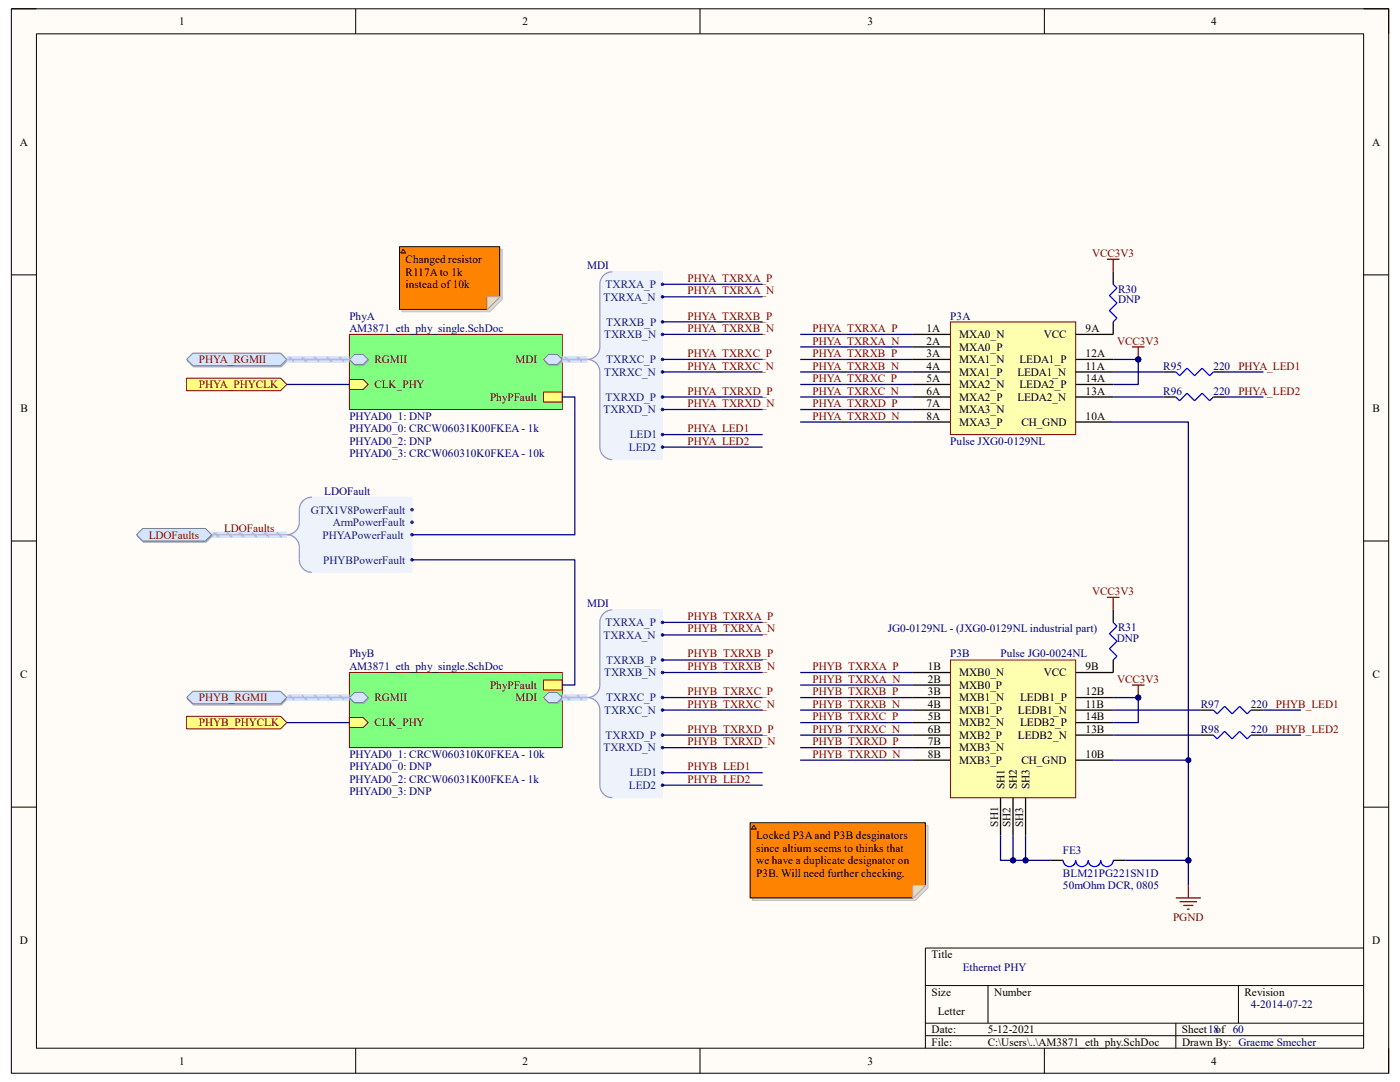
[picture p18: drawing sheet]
<svg xmlns="http://www.w3.org/2000/svg" width="279mm" height="216mm" viewBox="0 0 279 216" stroke-linecap="round" stroke-linejoin="round" font-family="sans-serif">
<defs><g id="words">
<g font-size="2.2">
<text x="35.7" y="5">1</text>
<text x="104.3" y="5">2</text>
<text x="173.1" y="5">3</text>
<text x="241.7" y="5">4</text>
<text x="3.9" y="29.1">A</text>
<text x="273.8" y="29.1">A</text>
<text x="80.9" y="52.5">Changed resistor</text>
<text x="80.9" y="55">R117A to 1k</text>
<text x="80.9" y="57.5">instead of 10k</text>
<text x="184.9" y="71.2">3A</text>
<text x="184.9" y="68.7">2A</text>
<text x="184.9" y="66.3">1A</text>
<text x="191.4" y="70">MXA0_P</text>
<text x="191.4" y="67.5">MXA0_N</text>
<text x="208.3" y="67.5">VCC</text>
<text x="216.7" y="71.2">12A</text>
<text x="216.7" y="66.3">9A</text>
<text x="184.9" y="76.2">5A</text>
<text x="184.9" y="73.7">4A</text>
<text x="191.4" y="77.5">MXA2_N</text>
<text x="191.4" y="75">MXA1_P</text>
<text x="191.4" y="72.5">MXA1_N</text>
<text x="203" y="75">LEDA1_N</text>
<text x="203.5" y="77.5">LEDA2_P</text>
<text x="203.5" y="72.5">LEDA1_P</text>
<text x="216.7" y="76.2">14A</text>
<text x="216.7" y="73.7">11A</text>
<text x="4.1" y="82.2">B</text>
<text x="184.9" y="83.7">8A</text>
<text x="184.9" y="81.2">7A</text>
<text x="184.9" y="78.7">6A</text>
<text x="191.4" y="82.5">MXA3_N</text>
<text x="191.4" y="80">MXA2_P</text>
<text x="203" y="80">LEDA2_N</text>
<text x="216.7" y="78.7">13A</text>
<text x="216.7" y="83.7">10A</text>
<text x="273.9" y="82.2">B</text>
<text x="191.4" y="85">MXA3_P</text>
<text x="203.8" y="85">CH_GND</text>
<text x="4" y="135.3">C</text>
<text x="185.2" y="136.2">2B</text>
<text x="185.2" y="133.7">1B</text>
<text x="191.4" y="137.5">MXB0_P</text>
<text x="191.4" y="135">MXB0_N</text>
<text x="208.3" y="135">VCC</text>
<text x="216.7" y="133.7">9B</text>
<text x="273.9" y="135.3">C</text>
<text x="185.2" y="143.7">5B</text>
<text x="185.2" y="141.2">4B</text>
<text x="185.2" y="138.7">3B</text>
<text x="191.4" y="142.5">MXB1_P</text>
<text x="191.4" y="140">MXB1_N</text>
<text x="203.2" y="142.5">LEDB1_N</text>
<text x="203.6" y="140">LEDB1_P</text>
<text x="216.7" y="143.7">14B</text>
<text x="216.7" y="138.7">12B</text>
<text x="216.7" y="141.2">11B</text>
<text x="185.2" y="148.7">7B</text>
<text x="185.2" y="146.2">6B</text>
<text x="191.4" y="149.9">MXB3_N</text>
<text x="191.4" y="147.4">MXB2_P</text>
<text x="191.4" y="144.9">MXB2_N</text>
<text x="203.2" y="147.4">LEDB2_N</text>
<text x="203.6" y="144.9">LEDB2_P</text>
<text x="216.7" y="146.2">13B</text>
<text x="185.2" y="151.2">8B</text>
<text x="191.4" y="152.4">MXB3_P</text>
<text x="203.8" y="152.4">CH_GND</text>
<text x="216.7" y="151.2">10B</text>
<text x="200.4" y="157.4" transform="rotate(-90 200.4 157.4)">SH1</text>
<text x="202.9" y="157.4" transform="rotate(-90 202.9 157.4)">SH2</text>
<text x="205.4" y="157.4" transform="rotate(-90 205.4 157.4)">SH3</text>
<text x="150.9" y="167.4">Locked P3A and P3B desginators</text>
<text x="199.2" y="164.9" transform="rotate(-90 199.2 164.9)">SH1</text>
<text x="201.7" y="165.1" transform="rotate(-90 201.7 165.1)">SH2</text>
<text x="204.2" y="165" transform="rotate(-90 204.2 165)">SH3</text>
<text x="150.9" y="169.9">since altium seems to thinks that</text>
<text x="150.9" y="172.4">we have a duplicate designator on</text>
<text x="150.9" y="174.9">P3B. Will need further checking.</text>
<text x="4" y="188.4">D</text>
<text x="185.9" y="191.2">Title</text>
<text x="273.9" y="188.4">D</text>
<text x="185.9" y="198.7">Size</text>
<text x="187.2" y="202.4">Letter</text>
<text x="198.4" y="198.7">Number</text>
<text x="248.4" y="198.7">Revision</text>
<text x="185.9" y="206.2">Date:</text>
<text x="185.9" y="208.7">File:</text>
<text x="197.1" y="208.7">C:\Users\..\AM3871_eth_phy.SchDoc</text>
<text x="197.1" y="206.2">5-12-2021</text>
<text x="235.9" y="206.2">Sheet18of 60</text>
<text x="235.9" y="208.7">Drawn By: Graeme Smecher</text>
<text x="35.7" y="212.4">1</text>
<text x="104.3" y="212.4">2</text>
<text x="173.1" y="212.4">3</text>
<text x="241.7" y="212.4">4</text>
</g>
<g font-size="2.2" fill="#000080">
<text x="117.2" y="53.7">MDI</text>
<text x="223.1" y="58.5">R30</text>
<text x="69.7" y="63.8">PhyA</text>
<text x="189.7" y="63.8">P3A</text>
<text x="223.1" y="60.5">DNP</text>
<text x="69.7" y="66.3">AM3871_eth_phy_single.SchDoc</text>
<text x="232.2" y="73.7">R95</text>
<text x="242.1" y="73.7">220</text>
<text x="69.7" y="83.7">PHYAD0_1: DNP</text>
<text x="232.2" y="78.7">R96</text>
<text x="242.1" y="78.7">220</text>
<text x="69.7" y="86.2">PHYAD0_0: CRCW06031K00FKEA - 1k</text>
<text x="69.7" y="88.7">PHYAD0_2: DNP</text>
<text x="189.7" y="88.7">Pulse JXG0-0129NL</text>
<text x="69.7" y="91.2">PHYAD0_3: CRCW060310K0FKEA - 10k</text>
<text x="64.7" y="98.7">LDOFault</text>
<text x="117.2" y="121.2">MDI</text>
<text x="223.1" y="125.9">R31</text>
<text x="69.7" y="131.2">PhyB</text>
<text x="177.2" y="126.2">JG0-0129NL - (JXG0-0129NL industrial part)</text>
<text x="189.7" y="131.2">P3B</text>
<text x="199.6" y="131.2">Pulse JG0-0024NL</text>
<text x="222.9" y="128.2">DNP</text>
<text x="69.7" y="133.7">AM3871_eth_phy_single.SchDoc</text>
<text x="239.6" y="141.2">R97</text>
<text x="249.6" y="141.2">220</text>
<text x="239.6" y="146.2">R98</text>
<text x="249.6" y="146.2">220</text>
<text x="69.7" y="151.2">PHYAD0_1: CRCW060310K0FKEA - 10k</text>
<text x="69.7" y="153.7">PHYAD0_0: DNP</text>
<text x="69.7" y="156.2">PHYAD0_2: CRCW06031K00FKEA - 1k</text>
<text x="69.7" y="158.7">PHYAD0_3: DNP</text>
<text x="212.1" y="170.4">FE3</text>
<text x="212.1" y="177.4">50mOhm DCR, 0805</text>
<text x="212.1" y="174.9">BLM21PG221SN1D</text>
<text x="192.2" y="193.7">Ethernet PHY</text>
<text x="249.6" y="201.2">4-2014-07-22</text>
</g>
<g font-size="2.2" fill="#800000">
<text x="218" y="51.2">VCC3V3</text>
<text x="137.2" y="56.2">PHYA_TXRXA_P</text>
<text x="137.2" y="58.8">PHYA_TXRXA_N</text>
<text x="137.2" y="63.8">PHYA_TXRXB_P</text>
<text x="137.2" y="66.3">PHYA_TXRXB_N</text>
<text x="137.2" y="71.2">PHYA_TXRXC_P</text>
<text x="162.2" y="66.3">PHYA_TXRXA_P</text>
<text x="162.2" y="68.7">PHYA_TXRXA_N</text>
<text x="162.2" y="71.2">PHYA_TXRXB_P</text>
<text x="223" y="68.7">VCC3V3</text>
<text x="39.7" y="72.5">PHYA_RGMII</text>
<text x="39.7" y="77.5">PHYA_PHYCLK</text>
<text x="74.7" y="72.5">RGMII</text>
<text x="74.7" y="77.5">CLK_PHY</text>
<text x="102.9" y="72.5">MDI</text>
<text x="137.2" y="73.7">PHYA_TXRXC_N</text>
<text x="162.2" y="73.7">PHYA_TXRXB_N</text>
<text x="162.2" y="76.2">PHYA_TXRXC_P</text>
<text x="247.1" y="73.7">PHYA_LED1</text>
<text x="97.8" y="80">PhyPFault</text>
<text x="137.2" y="78.7">PHYA_TXRXD_P</text>
<text x="137.2" y="81.2">PHYA_TXRXD_N</text>
<text x="162.2" y="78.7">PHYA_TXRXC_N</text>
<text x="162.2" y="81.2">PHYA_TXRXD_P</text>
<text x="162.2" y="83.7">PHYA_TXRXD_N</text>
<text x="247.1" y="78.7">PHYA_LED2</text>
<text x="137.2" y="86.2">PHYA_LED1</text>
<text x="137.2" y="88.7">PHYA_LED2</text>
<text x="29.7" y="107.5">LDOFaults</text>
<text x="44.7" y="106.2">LDOFaults</text>
<text x="218" y="118.7">VCC3V3</text>
<text x="137.2" y="123.7">PHYB_TXRXA_P</text>
<text x="137.2" y="126.2">PHYB_TXRXA_N</text>
<text x="137.2" y="131.2">PHYB_TXRXB_P</text>
<text x="97.8" y="137.5">PhyPFault</text>
<text x="137.2" y="133.7">PHYB_TXRXB_N</text>
<text x="162.2" y="133.7">PHYB_TXRXA_P</text>
<text x="162.2" y="136.2">PHYB_TXRXA_N</text>
<text x="223" y="136.2">VCC3V3</text>
<text x="39.7" y="140">PHYB_RGMII</text>
<text x="74.7" y="140">RGMII</text>
<text x="102.9" y="140">MDI</text>
<text x="137.2" y="138.7">PHYB_TXRXC_P</text>
<text x="137.2" y="141.2">PHYB_TXRXC_N</text>
<text x="162.2" y="138.7">PHYB_TXRXB_P</text>
<text x="162.2" y="141.2">PHYB_TXRXB_N</text>
<text x="162.2" y="143.7">PHYB_TXRXC_P</text>
<text x="254.6" y="141.2">PHYB_LED1</text>
<text x="39.7" y="144.9">PHYB_PHYCLK</text>
<text x="74.7" y="144.9">CLK_PHY</text>
<text x="137.2" y="146.2">PHYB_TXRXD_P</text>
<text x="137.2" y="148.7">PHYB_TXRXD_N</text>
<text x="162.2" y="146.2">PHYB_TXRXC_N</text>
<text x="162.2" y="148.7">PHYB_TXRXD_P</text>
<text x="254.6" y="146.2">PHYB_LED2</text>
<text x="137.2" y="153.7">PHYB_LED1</text>
<text x="162.2" y="151.2">PHYB_TXRXD_N</text>
<text x="137.2" y="156.2">PHYB_LED2</text>
<text x="234.1" y="183.7">PGND</text>
</g>
<g font-size="2.2" fill="#003a70">
<text x="120.4" y="60">TXRXA_N</text>
<text x="120.9" y="57.5">TXRXA_P</text>
<text x="121" y="65">TXRXB_P</text>
<text x="120.6" y="67.5">TXRXB_N</text>
<text x="120.6" y="75">TXRXC_N</text>
<text x="121" y="72.5">TXRXC_P</text>
<text x="120.4" y="82.5">TXRXD_N</text>
<text x="120.9" y="80">TXRXD_P</text>
<text x="125.5" y="90">LED2</text>
<text x="125.7" y="87.5">LED1</text>
<text x="62" y="102.5">GTX1V8PowerFault</text>
<text x="64.4" y="107.5">PHYAPowerFault</text>
<text x="66.4" y="105">ArmPowerFault</text>
<text x="64.5" y="112.5">PHYBPowerFault</text>
<text x="120.9" y="125">TXRXA_P</text>
<text x="120.4" y="127.5">TXRXA_N</text>
<text x="120.6" y="135">TXRXB_N</text>
<text x="121" y="132.5">TXRXB_P</text>
<text x="120.6" y="142.5">TXRXC_N</text>
<text x="121" y="140">TXRXC_P</text>
<text x="120.4" y="149.9">TXRXD_N</text>
<text x="120.9" y="147.4">TXRXD_P</text>
<text x="125.7" y="154.9">LED1</text>
<text x="125.5" y="157.4">LED2</text>
</g>
</g></defs>
<path d="M2.3 1.8h274.8v212.4h-274.8z" fill-rule="evenodd" fill="#fffcf8"/>
<path d="M2.3 1.8h274.8v212.4h-274.8z" fill="none" stroke="#000" stroke-width=".2"/>
<path d="M7.3 6.8h264.8v202.4h-264.8z" fill-rule="evenodd" fill="#fffcf8"/>
<g fill="none" stroke="#000" stroke-width=".2">
<path d="M2.3 1.8h5M7.3 6.8h264.8v202.4h-264.8zM71 1.8v4.9M139.7 1.8v4.9M208.4 1.8v5M272.1 1.8h5v5M2.3 54.9h5M272.1 54.9h5M2.3 107.9h5M272.1 107.9h5M2.3 161.1h5M272.1 161.1h5"/>
<path d="M184.7 196.7h87.4M197.2 196.7v7.5M247.2 196.7v7.5M272.1 189.2h-87.4v20M71 209.2v5M139.7 209.2v5M184.7 204.2h87.4M184.7 206.7h87.4M208.4 209.2v5M234.7 204.2v5M277.1 209.2v5"/>
</g>
<path d="M189.7 64.2h25v22.5h-25z" fill-rule="evenodd" fill="#ffffb0"/>
<path d="M189.7 64.2h25v22.5h-25z" fill="none" stroke="#800000" stroke-width=".2"/>
<g fill="none" stroke="#000" stroke-width=".25">
<path d="M182.2 76.7h7.5M182.2 79.2h7.5M182.2 71.7h7.5M182.2 74.2h7.5M182.2 66.7h7.5M182.2 69.2h7.5M214.7 76.7h7.5M214.7 79.2h7.5M214.7 71.7h7.5M214.7 74.2h7.5M214.7 66.7h7.5M182.2 84.2h7.5"/>
<path d="M182.2 81.7h7.5M214.7 84.2h7.5"/>
</g>
<path d="M189.7 131.7h25v27.5h-25z" fill-rule="evenodd" fill="#ffffb0"/>
<path d="M189.7 131.7h25v27.5h-25z" fill="none" stroke="#800000" stroke-width=".2"/>
<g fill="none" stroke="#000" stroke-width=".25">
<path d="M182.2 139.2h7.5M182.2 134.2h7.5M182.2 136.7h7.5M214.7 139.2h7.5M214.7 134.2h7.5M182.2 144.2h7.5M182.2 146.7h7.5M182.2 141.7h7.5M182.2 151.7h7.5M182.2 149.2h7.5M199.7 159.2v7.5M202.2 159.2v7.5"/>
<path d="M204.7 159.2v7.5M214.7 144.2h7.5M214.7 146.7h7.5M214.7 141.7h7.5M214.7 151.7h7.5M209.7 171.7h2.5M222.2 171.7h2.5"/>
</g>
<path d="M212.2 171.7a1.25 1.25 0 0 0 1.2 1.2 1.25 1.25 0 0 0 1.3-1.2 1.25 1.25 0 0 0 1.2 1.2 1.25 1.25 0 0 0 1.3-1.2 1.25 1.25 0 0 0 1.2 1.2 1.25 1.25 0 0 0 1.3-1.2 1.25 1.25 0 0 0 1.2 1.2 1.25 1.25 0 0 0 1.3-1.2" fill="none" stroke="#00f" stroke-width=".25"/>
<path d="M204.7 166.7v5h5" fill="none" stroke="#000080" stroke-width=".25"/>
<circle cx="204.7" cy="171.7" r=".5" fill="#000080"/>
<circle cx="204.7" cy="171.7" r=".5" fill="none" stroke="#000080" stroke-width=".2"/>
<path d="M202.2 166.7v5h2.5" fill="none" stroke="#000080" stroke-width=".25"/>
<circle cx="204.7" cy="171.7" r=".5" fill="#000080"/>
<circle cx="204.7" cy="171.7" r=".5" fill="none" stroke="#000080" stroke-width=".2"/>
<circle cx="202.2" cy="171.7" r=".5" fill="#000080"/>
<circle cx="202.2" cy="171.7" r=".5" fill="none" stroke="#000080" stroke-width=".2"/>
<path d="M199.7 166.7v5h2.5" fill="none" stroke="#000080" stroke-width=".25"/>
<circle cx="202.2" cy="171.7" r=".5" fill="#000080"/>
<circle cx="202.2" cy="171.7" r=".5" fill="none" stroke="#000080" stroke-width=".2"/>
<path d="M234.7 179.2h5M235.4 179.9h3.5M237.2 176.7v2.5M236.2 180.7h2M236.9 181.4h.5" fill="none" stroke="#800000" stroke-width=".25"/>
<path d="M222.2 84.2h15v87.5" fill="none" stroke="#000080" stroke-width=".25"/>
<circle cx="237.2" cy="171.7" r=".5" fill="#000080"/>
<circle cx="237.2" cy="171.7" r=".5" fill="none" stroke="#000080" stroke-width=".2"/>
<g fill="none" stroke="#000080" stroke-width=".25">
<path d="M159.7 66.7h22.5M159.7 69.2h22.5M159.7 71.7h22.5M159.7 74.2h22.5M159.7 76.7h22.5M159.7 79.2h22.5M159.7 81.7h22.5M159.7 84.2h22.5M159.7 134.2h22.5M159.7 136.7h22.5M159.7 139.2h22.5M159.7 141.7h22.5"/>
<path d="M159.7 144.2h22.5M159.7 146.7h22.5M159.7 149.2h22.5M159.7 151.7h22.5"/>
</g>
<path d="M225.9 69.2h2.5M227.2 69.2v2.5" fill="none" stroke="#800000" stroke-width=".25"/>
<circle cx="227.2" cy="71.7" r=".5" fill="#000080"/>
<circle cx="227.2" cy="71.7" r=".5" fill="none" stroke="#000080" stroke-width=".2"/>
<path d="M222.2 141.7h17.5M222.2 146.7h17.5M222.2 151.7h15" fill="none" stroke="#000080" stroke-width=".25"/>
<circle cx="237.2" cy="151.7" r=".5" fill="#000080"/>
<circle cx="237.2" cy="151.7" r=".5" fill="none" stroke="#000080" stroke-width=".2"/>
<path d="M222.2 71.7h5" fill="none" stroke="#000080" stroke-width=".25"/>
<circle cx="227.2" cy="71.7" r=".5" fill="#000080"/>
<circle cx="227.2" cy="71.7" r=".5" fill="none" stroke="#000080" stroke-width=".2"/>
<path d="M232.2 79.2h2.5M232.2 74.2h2.5M242.2 79.2h2.5M242.2 74.2h2.5" fill="none" stroke="#000" stroke-width=".25"/>
<path d="M234.7 79.2l.7 .8 1.5-1.5 1.5 1.5 1.5-1.5 1.5 1.5 .8-.8M234.7 74.2l.7 .8 1.5-1.5 1.5 1.5 1.5-1.5 1.5 1.5 .8-.8" fill="none" stroke="#00f" stroke-width=".25"/>
<path d="M222.2 74.2h10M222.2 79.2h10M244.7 74.2h7.4M244.7 79.2h7.4" fill="none" stroke="#000080" stroke-width=".25"/>
<path d="M69.7 66.7h42.5v15h-42.5z" fill-rule="evenodd" fill="#80ff80"/>
<path d="M69.7 66.7h42.5v15h-42.5z" fill="none" stroke="#800000" stroke-width=".2"/>
<path d="M108.6 72l1-1h1.7l1 1-1 1h-1.7z" fill-rule="evenodd" fill="#bac0ca"/>
<path d="M108.6 72l1-1h1.7l1 1-1 1h-1.7z" fill="none" stroke="#a6acb6" stroke-width=".2"/>
<path d="M108.5 71.7l1-1h1.7l1 1-1 1h-1.7z" fill-rule="evenodd" fill="#d5e4ff"/>
<path d="M108.5 71.7l1-1h1.7l1 1-1 1h-1.7z" fill="none" stroke="#71809b" stroke-width=".2"/>
<path d="M69.9 72l1-1h1.7l1 1-1 1h-1.7z" fill-rule="evenodd" fill="#bac0ca"/>
<path d="M69.9 72l1-1h1.7l1 1-1 1h-1.7z" fill="none" stroke="#a6acb6" stroke-width=".2"/>
<path d="M69.7 71.7l1-1h1.8l1 1-1 1h-1.8z" fill-rule="evenodd" fill="#d5e4ff"/>
<path d="M69.7 71.7l1-1h1.8l1 1-1 1h-1.8z" fill="none" stroke="#71809b" stroke-width=".2"/>
<path d="M69.7 75.7h2.8l1 1-1 1h-2.8z" fill-rule="evenodd" fill="#ffff80"/>
<path d="M69.7 75.7h2.8l1 1-1 1h-2.8z" fill="none" stroke="#800000" stroke-width=".2"/>
<path d="M108.5 78.2h3.7v2h-3.7z" fill-rule="evenodd" fill="#ffff80"/>
<path d="M108.5 78.2h3.7v2h-3.7z" fill="none" stroke="#800000" stroke-width=".2"/>
<path d="M120 55.5l1-1 1.2-.3h10v37.5h-10l-1.2-.3-1-.9-.3-1.3v-15.6l-.6-1-1.3-.9 1.3-.8 .6-1.1v-13.1z" fill-rule="evenodd" fill="#edf2fb"/>
<path d="M120 55.5l1-1 1.2-.3h10v37.5h-10l-1.2-.3-1-.9-.3-1.3v-15.6l-.6-1-1.3-.9 1.3-.8 .6-1.1v-13.1z" fill="none" stroke="#edf2fb" stroke-width=".2"/>
<path d="M122.2 54.2a2.5 2.5 0 0 0-2.5 2.5v12.5a2.5 2.5 0 0 1-2.5 2.5 2.5 2.5 0 0 1 2.5 2.5v15a2.5 2.5 0 0 0 2.5 2.5" fill="none" stroke="#8f9ec9" stroke-width=".25"/>
<circle cx="132.2" cy="56.7" r=".25" fill="#003a70"/>
<circle cx="132.2" cy="56.7" r=".25" fill="none" stroke="#003a70" stroke-width=".2"/>
<circle cx="132.2" cy="59.2" r=".25" fill="#003a70"/>
<circle cx="132.2" cy="59.2" r=".25" fill="none" stroke="#003a70" stroke-width=".2"/>
<circle cx="132.2" cy="64.2" r=".25" fill="#003a70"/>
<circle cx="132.2" cy="64.2" r=".25" fill="none" stroke="#003a70" stroke-width=".2"/>
<circle cx="132.2" cy="66.7" r=".25" fill="#003a70"/>
<circle cx="132.2" cy="66.7" r=".25" fill="none" stroke="#003a70" stroke-width=".2"/>
<circle cx="132.2" cy="71.7" r=".25" fill="#003a70"/>
<circle cx="132.2" cy="71.7" r=".25" fill="none" stroke="#003a70" stroke-width=".2"/>
<circle cx="132.2" cy="74.2" r=".25" fill="#003a70"/>
<circle cx="132.2" cy="74.2" r=".25" fill="none" stroke="#003a70" stroke-width=".2"/>
<circle cx="132.2" cy="79.2" r=".25" fill="#003a70"/>
<circle cx="132.2" cy="79.2" r=".25" fill="none" stroke="#003a70" stroke-width=".2"/>
<circle cx="132.2" cy="81.7" r=".25" fill="#003a70"/>
<circle cx="132.2" cy="81.7" r=".25" fill="none" stroke="#003a70" stroke-width=".2"/>
<circle cx="132.2" cy="86.7" r=".25" fill="#003a70"/>
<circle cx="132.2" cy="86.7" r=".25" fill="none" stroke="#003a70" stroke-width=".2"/>
<circle cx="132.2" cy="89.2" r=".25" fill="#003a70"/>
<circle cx="132.2" cy="89.2" r=".25" fill="none" stroke="#003a70" stroke-width=".2"/>
<path d="M132.2 56.7h20M132.2 59.2h20M132.2 64.2h20M132.2 66.7h20M132.2 71.7h20M132.2 74.2h20M132.2 79.2h20M227.2 71.7v5h-5M132.2 81.7h20M132.2 86.7h20M132.2 89.2h20" fill="none" stroke="#000080" stroke-width=".25"/>
<path d="M112.2 71.7h5" fill="none" stroke="#cbdaff" stroke-width="1.2" stroke-linecap="butt"/>
<path d="M112.7 71.3l1 .9M115.2 71.3l1 .9" fill="none" stroke="#adbce7" stroke-width=".38"/>
<path d="M112.2 71.7h5" fill="none" stroke="#adbce7" stroke-width=".25"/>
<circle cx="227.2" cy="71.7" r=".5" fill="#000080"/>
<circle cx="227.2" cy="71.7" r=".5" fill="none" stroke="#000080" stroke-width=".2"/>
<path d="M237.2 171.7v5" fill="none" stroke="#000080" stroke-width=".25"/>
<circle cx="237.2" cy="171.7" r=".5" fill="#000080"/>
<circle cx="237.2" cy="171.7" r=".5" fill="none" stroke="#000080" stroke-width=".2"/>
<path d="M224.7 171.7h12.5" fill="none" stroke="#000080" stroke-width=".25"/>
<circle cx="237.2" cy="171.7" r=".5" fill="#000080"/>
<circle cx="237.2" cy="171.7" r=".5" fill="none" stroke="#000080" stroke-width=".2"/>
<path d="M239.7 146.7h2.5M239.7 141.7h2.5M249.7 146.7h2.4M249.7 141.7h2.4" fill="none" stroke="#000" stroke-width=".25"/>
<path d="M242.2 146.7l.7 .7 1.5-1.5 1.5 1.5 1.5-1.5 1.5 1.5 .8-.7M242.2 141.7l.7 .7 1.5-1.5 1.5 1.5 1.5-1.5 1.5 1.5 .8-.7" fill="none" stroke="#00f" stroke-width=".25"/>
<path d="M252.1 141.7h7.6M252.1 146.7h7.6" fill="none" stroke="#000080" stroke-width=".25"/>
<path d="M69.7 134.2h42.5v15h-42.5z" fill-rule="evenodd" fill="#80ff80"/>
<path d="M69.7 134.2h42.5v15h-42.5z" fill="none" stroke="#800000" stroke-width=".2"/>
<path d="M108.6 139.4l1-1h1.7l1 1-1 1h-1.7z" fill-rule="evenodd" fill="#bac0ca"/>
<path d="M108.6 139.4l1-1h1.7l1 1-1 1h-1.7z" fill="none" stroke="#a6acb6" stroke-width=".2"/>
<path d="M108.5 139.2l1-1h1.7l1 1-1 1h-1.7z" fill-rule="evenodd" fill="#d5e4ff"/>
<path d="M108.5 139.2l1-1h1.7l1 1-1 1h-1.7z" fill="none" stroke="#71809b" stroke-width=".2"/>
<path d="M69.9 139.4l1-1h1.7l1 1-1 1h-1.7z" fill-rule="evenodd" fill="#bac0ca"/>
<path d="M69.9 139.4l1-1h1.7l1 1-1 1h-1.7z" fill="none" stroke="#a6acb6" stroke-width=".2"/>
<path d="M69.7 139.2l1-1h1.8l1 1-1 1h-1.8z" fill-rule="evenodd" fill="#d5e4ff"/>
<path d="M69.7 139.2l1-1h1.8l1 1-1 1h-1.8z" fill="none" stroke="#71809b" stroke-width=".2"/>
<path d="M69.7 143.2h2.8l1 1-1 1h-2.8z" fill-rule="evenodd" fill="#ffff80"/>
<path d="M69.7 143.2h2.8l1 1-1 1h-2.8z" fill="none" stroke="#800000" stroke-width=".2"/>
<path d="M108.5 135.7h3.7v2h-3.7z" fill-rule="evenodd" fill="#ffff80"/>
<path d="M108.5 135.7h3.7v2h-3.7z" fill="none" stroke="#800000" stroke-width=".2"/>
<path d="M120 122.9l1-.9 1.2-.3h10v37.5h-10l-1.2-.3-1-1-.3-1.2v-15.6l-.6-1.1-1.3-.8 1.3-.8 .6-1.1v-13.1z" fill-rule="evenodd" fill="#edf2fb"/>
<path d="M120 122.9l1-.9 1.2-.3h10v37.5h-10l-1.2-.3-1-1-.3-1.2v-15.6l-.6-1.1-1.3-.8 1.3-.8 .6-1.1v-13.1z" fill="none" stroke="#edf2fb" stroke-width=".2"/>
<path d="M122.2 121.7a2.5 2.5 0 0 0-2.5 2.5v12.5a2.5 2.5 0 0 1-2.5 2.5 2.5 2.5 0 0 1 2.5 2.5v15a2.5 2.5 0 0 0 2.5 2.5" fill="none" stroke="#8f9ec9" stroke-width=".25"/>
<circle cx="132.2" cy="124.2" r=".25" fill="#003a70"/>
<circle cx="132.2" cy="124.2" r=".25" fill="none" stroke="#003a70" stroke-width=".2"/>
<circle cx="132.2" cy="126.7" r=".25" fill="#003a70"/>
<circle cx="132.2" cy="126.7" r=".25" fill="none" stroke="#003a70" stroke-width=".2"/>
<circle cx="132.2" cy="131.7" r=".25" fill="#003a70"/>
<circle cx="132.2" cy="131.7" r=".25" fill="none" stroke="#003a70" stroke-width=".2"/>
<circle cx="132.2" cy="134.2" r=".25" fill="#003a70"/>
<circle cx="132.2" cy="134.2" r=".25" fill="none" stroke="#003a70" stroke-width=".2"/>
<circle cx="132.2" cy="139.2" r=".25" fill="#003a70"/>
<circle cx="132.2" cy="139.2" r=".25" fill="none" stroke="#003a70" stroke-width=".2"/>
<circle cx="132.2" cy="141.7" r=".25" fill="#003a70"/>
<circle cx="132.2" cy="141.7" r=".25" fill="none" stroke="#003a70" stroke-width=".2"/>
<circle cx="132.2" cy="146.7" r=".25" fill="#003a70"/>
<circle cx="132.2" cy="146.7" r=".25" fill="none" stroke="#003a70" stroke-width=".2"/>
<circle cx="132.2" cy="149.2" r=".25" fill="#003a70"/>
<circle cx="132.2" cy="149.2" r=".25" fill="none" stroke="#003a70" stroke-width=".2"/>
<circle cx="132.2" cy="154.2" r=".25" fill="#003a70"/>
<circle cx="132.2" cy="154.2" r=".25" fill="none" stroke="#003a70" stroke-width=".2"/>
<circle cx="132.2" cy="156.7" r=".25" fill="#003a70"/>
<circle cx="132.2" cy="156.7" r=".25" fill="none" stroke="#003a70" stroke-width=".2"/>
<path d="M132.2 124.2h20M132.2 126.7h20M132.2 131.7h20M132.2 134.2h20M132.2 139.2h20M132.2 141.7h20M132.2 146.7h20M132.2 149.2h20M132.2 154.2h20M132.2 156.7h20" fill="none" stroke="#000080" stroke-width=".25"/>
<path d="M112.2 139.2h5" fill="none" stroke="#cbdaff" stroke-width="1.2" stroke-linecap="butt"/>
<path d="M112.7 138.8l1 .8M115.2 138.8l1 .8" fill="none" stroke="#adbce7" stroke-width=".38"/>
<path d="M112.2 139.2h5" fill="none" stroke="#adbce7" stroke-width=".25"/>
<path d="M37.4 72l1.2-1.3h17.5l1.3 1.3-1.3 1.2h-17.5z" fill-rule="evenodd" fill="#bac0ca"/>
<path d="M37.4 72l1.2-1.3h17.5l1.3 1.3-1.3 1.2h-17.5z" fill="none" stroke="#a6acb6" stroke-width=".2"/>
<path d="M37.2 71.7l1.3-1.2h17.5l1.2 1.2-1.2 1.3h-17.5z" fill-rule="evenodd" fill="#d5e4ff"/>
<path d="M37.2 71.7l1.3-1.2h17.5l1.2 1.2-1.2 1.3h-17.5z" fill="none" stroke="#71809b" stroke-width=".2"/>
<path d="M57.2 71.7h12.5" fill="none" stroke="#cbdaff" stroke-width="1.2" stroke-linecap="butt"/>
<path d="M57.7 71.3l1 .9M60.2 71.3l1 .9M62.7 71.3l1 .9M65.2 71.3l1 .9M67.7 71.3l1 .9" fill="none" stroke="#adbce7" stroke-width=".38"/>
<path d="M57.2 71.7h12.5" fill="none" stroke="#adbce7" stroke-width=".25"/>
<path d="M37.4 139.4l1.2-1.2h17.5l1.3 1.2-1.3 1.3h-17.5z" fill-rule="evenodd" fill="#bac0ca"/>
<path d="M37.4 139.4l1.2-1.2h17.5l1.3 1.2-1.3 1.3h-17.5z" fill="none" stroke="#a6acb6" stroke-width=".2"/>
<path d="M37.2 139.2l1.3-1.3h17.5l1.2 1.3-1.2 1.2h-17.5z" fill-rule="evenodd" fill="#d5e4ff"/>
<path d="M37.2 139.2l1.3-1.3h17.5l1.2 1.3-1.2 1.2h-17.5z" fill="none" stroke="#71809b" stroke-width=".2"/>
<path d="M57.2 139.2h12.5" fill="none" stroke="#cbdaff" stroke-width="1.2" stroke-linecap="butt"/>
<path d="M57.7 138.8l1 .8M60.2 138.8l1 .8M62.7 138.8l1 .8M65.2 138.8l1 .8M67.7 138.8l1 .8" fill="none" stroke="#adbce7" stroke-width=".38"/>
<path d="M57.2 139.2h12.5" fill="none" stroke="#adbce7" stroke-width=".25"/>
<path d="M37.2 75.5h18.8l1.2 1.2-1.2 1.3h-18.8z" fill-rule="evenodd" fill="#ffff80"/>
<path d="M37.2 75.5h18.8l1.2 1.2-1.2 1.3h-18.8z" fill="none" stroke="#800000" stroke-width=".2"/>
<path d="M37.2 142.9h18.8l1.2 1.3-1.2 1.2h-18.8z" fill-rule="evenodd" fill="#ffff80"/>
<path d="M37.2 142.9h18.8l1.2 1.3-1.2 1.2h-18.8z" fill="none" stroke="#800000" stroke-width=".2"/>
<path d="M57.2 76.7h12.5M222.2 139.2h5v5h-5M57.2 144.2h12.5" fill="none" stroke="#000080" stroke-width=".25"/>
<path d="M222.2 54.2v2.5M222.2 64.2v2.5M222.2 121.7v2.5M222.2 131.7v2.5" fill="none" stroke="#000" stroke-width=".25"/>
<path d="M222.2 56.7l.7 .8-1.5 1.5 1.5 1.5-1.5 1.5 1.5 1.5-.7 .7M222.2 124.2l.7 .7-1.5 1.5 1.5 1.5-1.5 1.5 1.5 1.5-.7 .8" fill="none" stroke="#00f" stroke-width=".25"/>
<path d="M220.9 51.7h2.5M222.2 51.7v2.5M220.9 119.2h2.5M222.2 119.2v2.5" fill="none" stroke="#800000" stroke-width=".25"/>
<circle cx="227.2" cy="139.2" r=".5" fill="#000080"/>
<circle cx="227.2" cy="139.2" r=".5" fill="none" stroke="#000080" stroke-width=".2"/>
<path d="M225.9 136.7h2.5M227.2 136.7v2.5" fill="none" stroke="#800000" stroke-width=".25"/>
<circle cx="227.2" cy="139.2" r=".5" fill="#000080"/>
<circle cx="227.2" cy="139.2" r=".5" fill="none" stroke="#000080" stroke-width=".2"/>
<path d="M42.2 106.7h15" fill="none" stroke="#cbdaff" stroke-width="1.2" stroke-linecap="butt"/>
<path d="M42.7 106.3l1 .8M45.2 106.3l1 .8M47.7 106.3l1 .8M50.2 106.3l1 .8M52.7 106.3l1 .8M55.2 106.3l1 .8" fill="none" stroke="#adbce7" stroke-width=".38"/>
<path d="M42.2 106.7h15" fill="none" stroke="#adbce7" stroke-width=".25"/>
<path d="M28.6 105.7h12.5l1.3 1.3-1.3 1.2h-12.5l-1.2-1.2z" fill-rule="evenodd" fill="#bac0ca"/>
<path d="M28.6 105.7h12.5l1.3 1.3-1.3 1.2h-12.5l-1.2-1.2z" fill="none" stroke="#a6acb6" stroke-width=".2"/>
<path d="M27.3 106.7l1.2-1.2h12.5l1.2 1.2-1.2 1.2h-12.5z" fill-rule="evenodd" fill="#d5e4ff"/>
<path d="M27.3 106.7l1.2-1.2h12.5l1.2 1.2-1.2 1.2h-12.5z" fill="none" stroke="#71809b" stroke-width=".2"/>
<path d="M60 100.5l1-1 1.2-.3h20v15h-20l-1.2-.3-1-.9-.3-1.3v-3.1l-.6-1.1-1.2-.8 1.2-.8 .6-1.1v-3.1z" fill-rule="evenodd" fill="#edf2fb"/>
<path d="M60 100.5l1-1 1.2-.3h20v15h-20l-1.2-.3-1-.9-.3-1.3v-3.1l-.6-1.1-1.2-.8 1.2-.8 .6-1.1v-3.1z" fill="none" stroke="#edf2fb" stroke-width=".2"/>
<path d="M62.2 99.2a2.5 2.5 0 0 0-2.5 2.5v2.5a2.5 2.5 0 0 1-2.5 2.5 2.5 2.5 0 0 1 2.5 2.5v2.5a2.5 2.5 0 0 0 2.5 2.5" fill="none" stroke="#8f9ec9" stroke-width=".25"/>
<circle cx="82.2" cy="106.7" r=".25" fill="#003a70"/>
<circle cx="82.2" cy="106.7" r=".25" fill="none" stroke="#003a70" stroke-width=".2"/>
<circle cx="82.2" cy="111.7" r=".25" fill="#003a70"/>
<circle cx="82.2" cy="111.7" r=".25" fill="none" stroke="#003a70" stroke-width=".2"/>
<circle cx="82.2" cy="104.2" r=".25" fill="#003a70"/>
<circle cx="82.2" cy="104.2" r=".25" fill="none" stroke="#003a70" stroke-width=".2"/>
<circle cx="82.2" cy="101.7" r=".25" fill="#003a70"/>
<circle cx="82.2" cy="101.7" r=".25" fill="none" stroke="#003a70" stroke-width=".2"/>
<path d="M112.2 79.2h2.5v27.5h-32.5M82.2 111.7h32.5v25h-2.5" fill="none" stroke="#000080" stroke-width=".25"/>
<path d="M150.2 164.7h35v12.5l-2.5 2.5h-32.5z" fill-rule="evenodd" fill="#e0dad2"/>
<path d="M150.2 164.7h35v12.5l-2.5 2.5h-32.5z" fill="none" stroke="#bfbdba" stroke-width=".2"/>
<path d="M149.7 164.2h35v12.5l-2.5 2.5h-32.5z" fill-rule="evenodd" fill="#fd8300"/>
<path d="M149.7 164.2h35v12.5l-2.5 2.5h-32.5z" fill="none" stroke="#000" stroke-width=".2"/>
<path d="M182.2 176.7h2.5l-2.5 2.5z" fill="#f1d7ba"/>
<path d="M182.2 176.7h2.5l-2.5 2.5z" fill="none" stroke="#bfbdba" stroke-width=".2"/>
<path d="M150.4 164.7l.5 .7h-1z" fill="#ff6900"/>
<path d="M150.4 164.7l.5 .7h-1z" fill="none" stroke="#300" stroke-width=".2"/>
<path d="M80.2 49.7h20v10l-2.5 2.5h-17.5z" fill-rule="evenodd" fill="#e0dad2"/>
<path d="M80.2 49.7h20v10l-2.5 2.5h-17.5z" fill="none" stroke="#bfbdba" stroke-width=".2"/>
<path d="M79.7 49.2h20v10l-2.5 2.5h-17.5z" fill-rule="evenodd" fill="#fd8300"/>
<path d="M79.7 49.2h20v10l-2.5 2.5h-17.5z" fill="none" stroke="#000" stroke-width=".2"/>
<path d="M97.2 59.2h2.5l-2.5 2.5z" fill="#f1d7ba"/>
<path d="M97.2 59.2h2.5l-2.5 2.5z" fill="none" stroke="#bfbdba" stroke-width=".2"/>
<path d="M80.5 49.7l.5 .8h-1z" fill="#ff6900"/>
<path d="M80.5 49.7l.5 .8h-1z" fill="none" stroke="#300" stroke-width=".2"/>
<use href="#words"/>
</svg>
